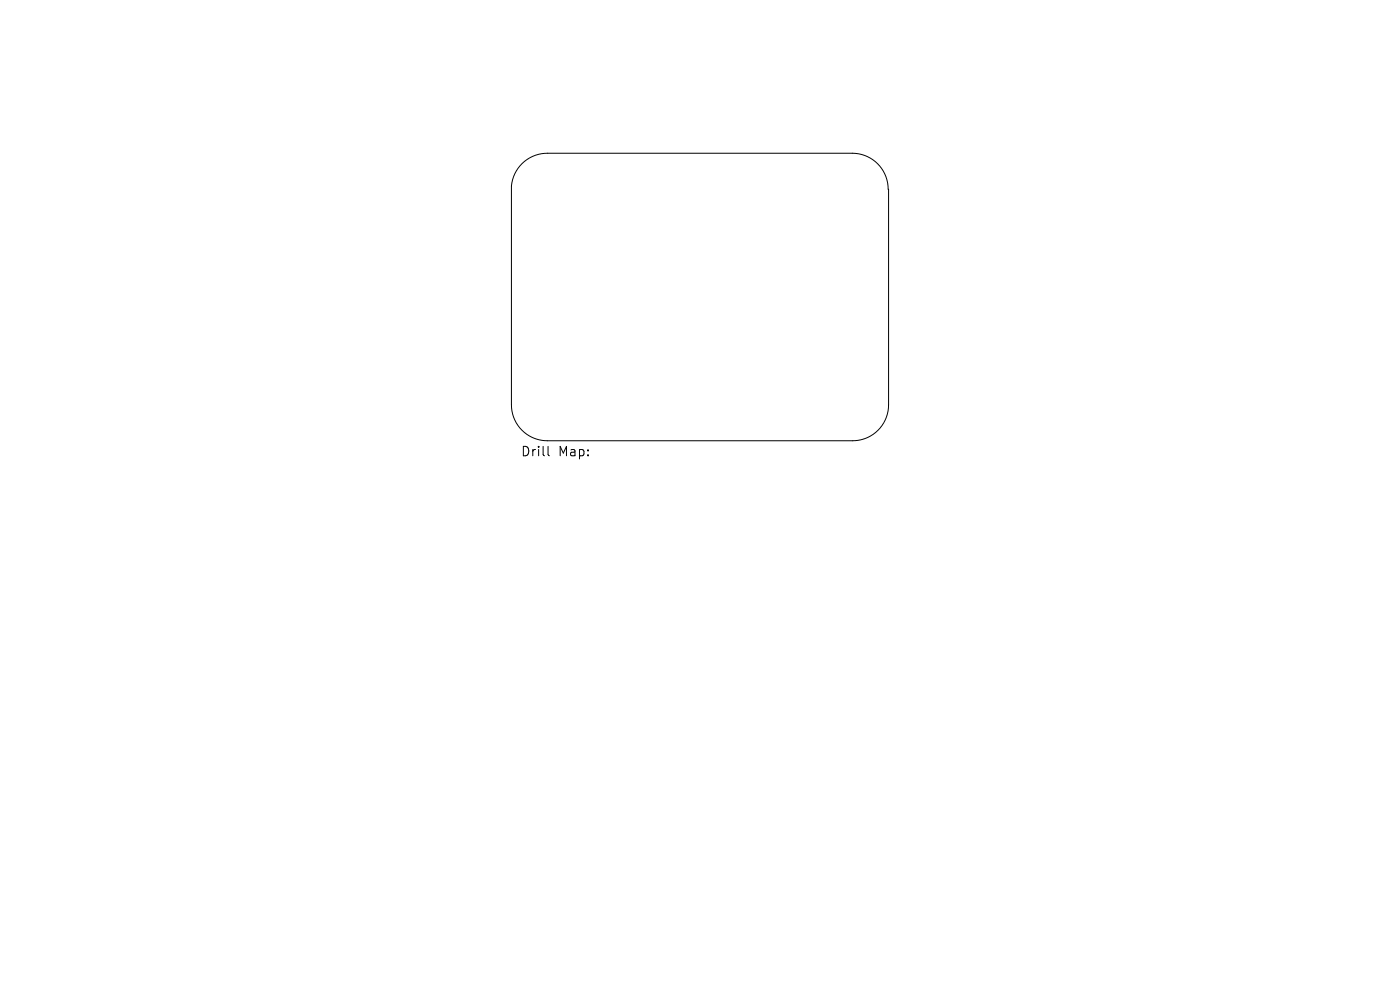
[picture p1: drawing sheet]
<svg xmlns="http://www.w3.org/2000/svg" width="297mm" height="210mm" viewBox="0 0 297 210" stroke-linecap="round" stroke-linejoin="round" font-family="sans-serif">
<defs><g id="words">
<g font-size="2.8">
<text x="110.4" y="97.1">Drill</text>
<text x="118.4" y="97.1">Map:</text>
</g>
</g></defs>
<path d="M110.8 34.7a7.6 7.6 0 0 1 5.4-2.2h64.6a7.8 7.8 0 0 1 7.7 7.7v45.7a7.6 7.6 0 0 1-7.6 7.6h-64.8a7.6 7.6 0 0 1-7.6-7.6v-46.4a7.6 7.6 0 0 1 2.3-4.8zM116.3 94.7v1.7l.3 .3" fill="none" stroke="#000" stroke-width=".21"/>
<use href="#words"/>
</svg>
